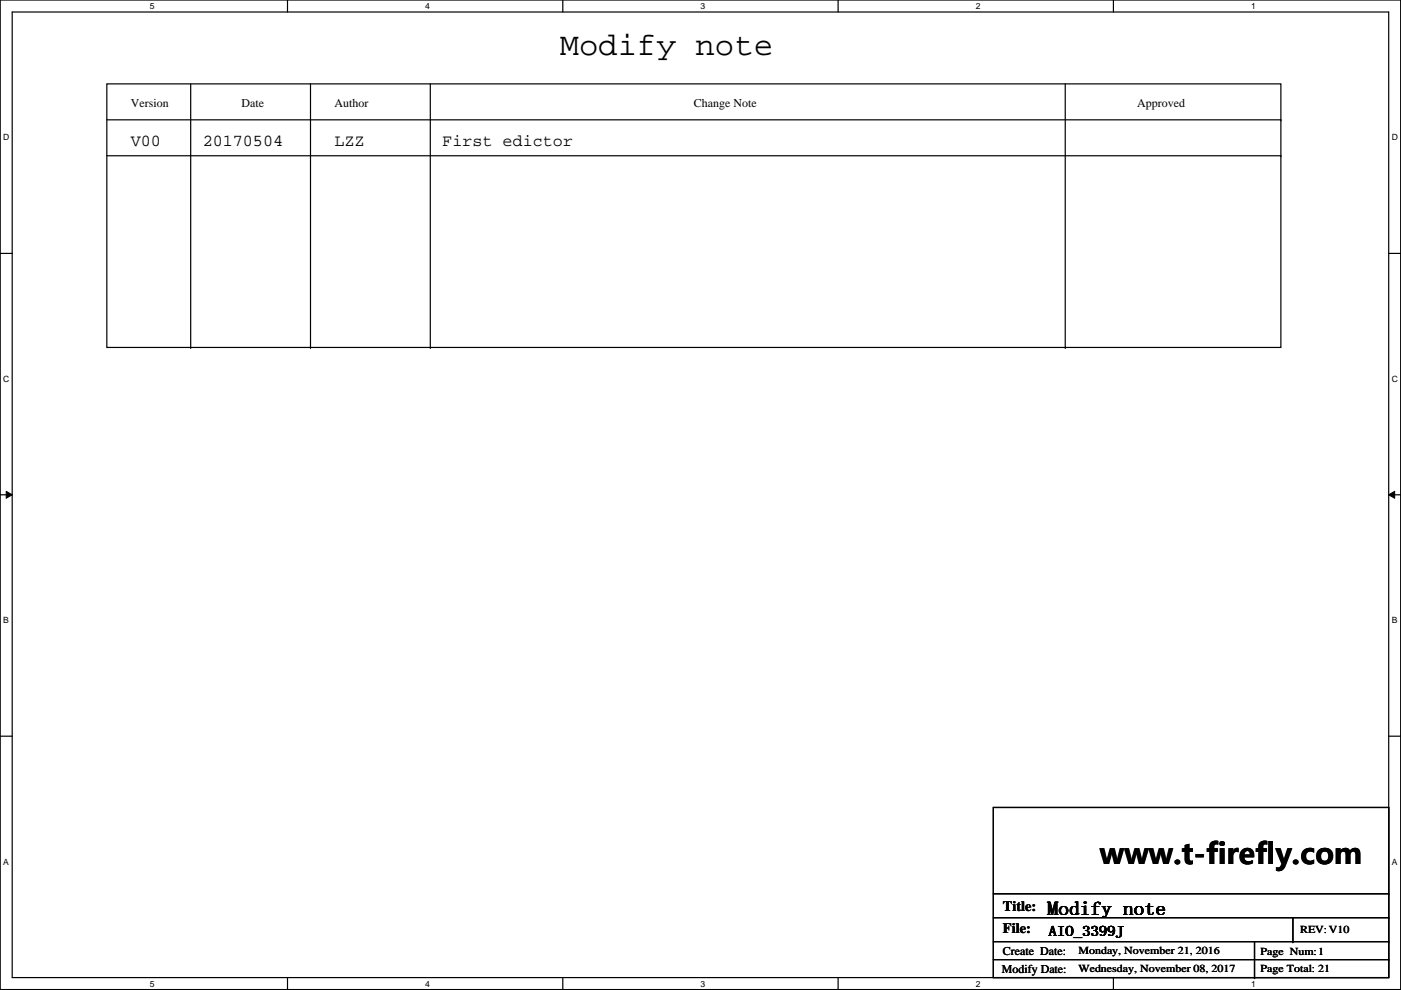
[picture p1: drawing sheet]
<svg xmlns="http://www.w3.org/2000/svg" width="297mm" height="210mm" viewBox="0 0 297 210" stroke-linecap="round" stroke-linejoin="round" font-family="sans-serif">
<defs><g id="words">
<text font-size="6.9" x="118.7" y="11.6">Modify note</text>
<text font-size="6.1" x="233.2" y="183.2">www.t-firefly.com</text>
<text font-size="4.1" x="222.1" y="194">Modify note</text>
<g font-size="3.6">
<text x="27.7" y="30.9">V00</text>
<text x="43" y="30.9">20170504</text>
<text x="70.9" y="30.9">LZZ</text>
<text x="93.8" y="30.9">First edictor</text>
</g>
<g font-size="3">
<text x="212.6" y="193.2">Title:</text>
<text x="212.6" y="197.8">File:</text>
<text x="222.4" y="198.5">AIO_3399J</text>
</g>
<g font-size="2.5">
<text x="27.7" y="22.6">Version</text>
<text x="51.2" y="22.6">Date</text>
<text x="70.9" y="22.6">Author</text>
<text x="147.1" y="22.6">Change Note</text>
<text x="241.1" y="22.6">Approved</text>
<text x="212.6" y="202.4">Create Date:</text>
<text x="212.4" y="206.2">Modify Date:</text>
</g>
<g font-size="2.3">
<text x="275.6" y="197.9">REV:V10</text>
<text x="228.6" y="202.2">Monday, November 21, 2016</text>
<text x="267.3" y="202.5">Page Num:1</text>
<text x="228.6" y="206">Wednesday, November 08, 2017</text>
<text x="267.3" y="206">Page Total: 21</text>
</g>
<g font-size="1.8">
<text x="31.8" y="1.9">5</text>
<text x="90.1" y="1.9">4</text>
<text x="148.5" y="1.9">3</text>
<text x="206.9" y="1.9">2</text>
<text x="265.2" y="1.9">1</text>
<text x=".7" y="29.8">D</text>
<text x="295.1" y="29.8">D</text>
<text x=".7" y="81">C</text>
<text x="295.1" y="81">C</text>
<text x=".7" y="132.1">B</text>
<text x="295.1" y="132.1">B</text>
<text x=".7" y="183.3">A</text>
<text x="295.1" y="183.3">A</text>
<text x="31.8" y="209.2">5</text>
<text x="90.1" y="209.2">4</text>
<text x="148.5" y="209.2">3</text>
<text x="206.9" y="209.2">2</text>
<text x="265.2" y="209.2">1</text>
</g>
</g></defs>
<path d="M0 0h297v209.8h-297zM2.6 2.5h291.8v204.8h-291.8z" fill="none" stroke="#000" stroke-width=".25"/>
<g fill="#fff">
<path d="M31.8 .3h1v2h-1z"/>
<path d="M31.8 207.5h1v2.1h-1z"/>
</g>
<path d="M61 0v2.5M61 207.3v2.5" fill="none" stroke="#000" stroke-width=".25"/>
<g fill="#fff">
<path d="M90.1 .3h1v2h-1z"/>
<path d="M90.1 207.5h1v2.1h-1z"/>
</g>
<path d="M119.3 0v2.5M119.3 207.3v2.5" fill="none" stroke="#000" stroke-width=".25"/>
<g fill="#fff">
<path d="M148.5 .3h1v2h-1z"/>
<path d="M148.5 207.5h1v2.1h-1z"/>
</g>
<path d="M177.7 0v2.5M177.7 207.3v2.5" fill="none" stroke="#000" stroke-width=".25"/>
<g fill="#fff">
<path d="M206.9 .3h1v2h-1z"/>
<path d="M206.9 207.5h1v2.1h-1z"/>
</g>
<path d="M236.1 0v2.5M236.1 207.3v2.5" fill="none" stroke="#000" stroke-width=".25"/>
<g fill="#fff">
<path d="M265.2 .3h1.1v2h-1.1z"/>
<path d="M265.2 207.5h1.1v2.1h-1.1z"/>
<path d="M.7 28.1h1.3v2.1h-1.3z"/>
<path d="M295.1 28.1h1.3v2.1h-1.3z"/>
<path d="M.7 79.3h1.3v2h-1.3z"/>
<path d="M295.1 79.3h1.3v2h-1.3z"/>
</g>
<path d="M0 53.7h2.6M294.4 53.7h2.6" fill="none" stroke="#000" stroke-width=".25"/>
<g fill="#fff">
<path d="M.7 130.5h1.2v2h-1.2z"/>
<path d="M295.1 130.5h1.2v2h-1.2z"/>
</g>
<path d="M0 104.9h2.6M294.4 104.9h2.6" fill="none" stroke="#000" stroke-width=".25"/>
<path d="M1.3 104.2l1.3 .7-1.3 .7zM294.4 104.9l1.3-.7v1.4z" fill="#000"/>
<path d="M1.3 104.2l1.3 .7-1.3 .7zM294.4 104.9l1.3-.7v1.4z" fill="none" stroke="#000" stroke-width=".21"/>
<g fill="#fff">
<path d="M.7 181.7h1.2v2h-1.2z"/>
<path d="M295.1 181.7h1.2v2h-1.2z"/>
</g>
<g fill="none" stroke="#000" stroke-width=".25">
<path d="M22.7 17.8h248.9v55.9h-248.9zM40.4 17.8v55.9M65.8 17.8v55.9M91.2 17.8v55.9M225.9 17.8v55.9M22.7 25.4h248.9M22.7 33h248.9M271.6 25.4h.1M271.6 33h.1M40.4 73.7h.1M65.8 73.7h.1M91.2 73.7h.1"/>
<path d="M225.9 73.7h.1M0 156.1h2.6M294.4 156.1h2.6M210.6 171.2h83.8v36.1h-83.8zM210.6 189.5h83.8M210.6 194.6h83.8M210.6 199.7h83.8M266 199.7v7.6M274.1 199.7h.1M274.1 194.6v5.1M294.4 189.5h.1M294.4 194.6h.1"/>
<path d="M294.4 199.7h.1M210.6 203.5h83.8M266 207.3h.1M294.4 203.5h.1"/>
</g>
<use href="#words"/>
</svg>
